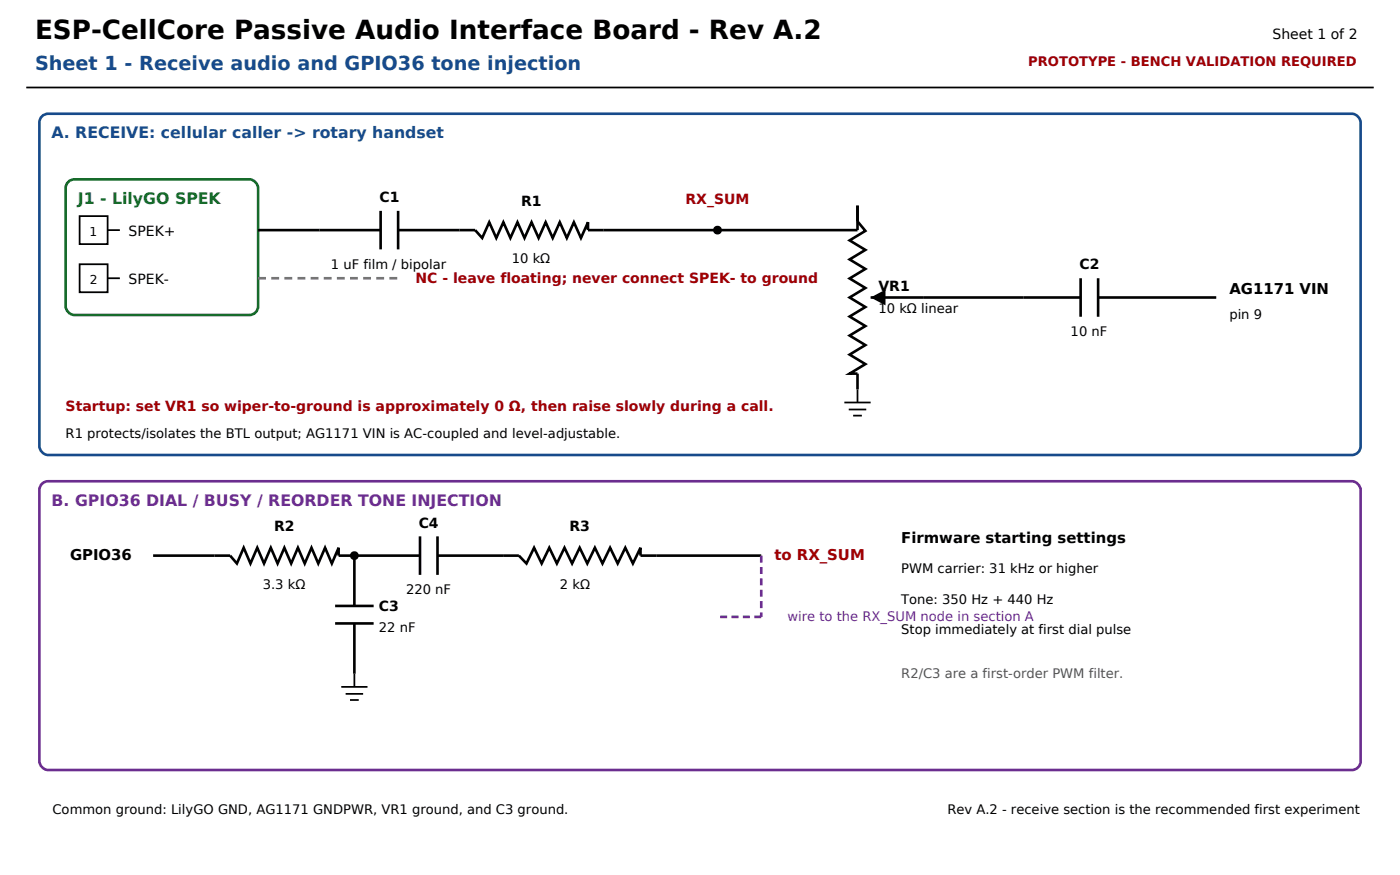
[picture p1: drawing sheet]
<svg xmlns="http://www.w3.org/2000/svg" width="296mm" height="185mm" viewBox="0 0 296 185" stroke-linecap="round" stroke-linejoin="round" font-family="sans-serif">
<defs><g id="words">
<text font-size="5.6" x="7.4" y="8.3">ESP-CellCore Passive Audio Interface Board - Rev A.2</text>
<text font-size="4.1" fill="#174a8b" x="7.4" y="14.8">Sheet 1 - Receive audio and GPIO36 tone injection</text>
<text font-size="3.3" fill="#174a8b" x="10.9" y="29.3">A. RECEIVE: cellular caller -&gt; rotary handset</text>
<text font-size="3.3" fill="#176b2b" x="16.5" y="43.2">J1 - LilyGO SPEK</text>
<text font-size="3.3" fill="#6b2d8f" x="10.9" y="107.1">B. GPIO36 DIAL / BUSY / REORDER TONE INJECTION</text>
<g font-size="3.1">
<text x="260.2" y="62.2">AG1171 VIN</text>
<text x="14.8" y="118.5">GPIO36</text>
<text x="190.8" y="114.8">Firmware starting settings</text>
</g>
<text font-size="3.1" fill="#a00000" x="163.9" y="118.5">to RX_SUM</text>
<g font-size="3">
<text x="269.3" y="8.3">Sheet 1 of 2</text>
<text x="80.3" y="42.8">C1</text>
<text x="110.3" y="43.5">R1</text>
<text x="27.2" y="50">SPEK+</text>
<text x="228.5" y="57">C2</text>
<text x="27.2" y="60.2">SPEK-</text>
<text x="185.9" y="61.7">VR1</text>
<text x="58" y="112.4">R2</text>
<text x="88.6" y="111.7">C4</text>
<text x="120.5" y="112.4">R3</text>
<text x="80.2" y="129.4">C3</text>
</g>
<g font-size="3" fill="#a00000">
<text x="145.1" y="43.2">RX_SUM</text>
<text x="88" y="59.8">NC - leave floating; never connect SPEK- to ground</text>
<text x="13.9" y="87">Startup: set VR1 so wiper-to-ground is approximately 0 Ω, then raise slowly during a call.</text>
</g>
<text font-size="2.8" fill="#a00000" x="217.7" y="14.1">PROTOTYPE - BENCH VALIDATION REQUIRED</text>
<g font-size="2.8">
<text x="70" y="56.9">1 uF film / bipolar</text>
<text x="108.3" y="55.7">10 kΩ</text>
<text x="185.9" y="66.3">10 kΩ linear</text>
<text x="226.6" y="71.1">10 nF</text>
<text x="260.2" y="67.4">pin 9</text>
<text x="13.9" y="92.6">R1 protects/isolates the BTL output; AG1171 VIN is AC-coupled and level-adjustable.</text>
<text x="55.6" y="124.6">3.3 kΩ</text>
<text x="86" y="125.8">220 nF</text>
<text x="118.5" y="124.6">2 kΩ</text>
<text x="190.8" y="121.3">PWM carrier: 31 kHz or higher</text>
<text x="190.8" y="127.8">Tone: 350 Hz + 440 Hz</text>
<text x="80.2" y="133.8">22 nF</text>
<text x="190.8" y="134.3">Stop immediately at first dial pulse</text>
<text x="11.1" y="172.2">Common ground: LilyGO GND, AG1171 GNDPWR, VR1 ground, and C3 ground.</text>
<text x="200.5" y="172.2">Rev A.2 - receive section is the recommended first experiment</text>
</g>
<text font-size="2.8" fill="#6b2d8f" x="166.7" y="131.5">wire to the RX_SUM node in section A</text>
<text font-size="2.8" fill="#555" x="190.8" y="143.5">R2/C3 are a first-order PWM filter.</text>
<g font-size="2.6">
<text x="19" y="50">1</text>
<text x="19" y="60.2">2</text>
</g>
</g></defs>
<path d="M5.6 18.5h285.2" fill="none" stroke="#000" stroke-width=".37"/>
<path d="M8.9 24.6l.8-.5h.5h275.9a1.99 1.99 0 0 1 1.9 1.8v68.6a1.85 1.85 0 0 1-1.9 1.8h-275.9a1.99 1.99 0 0 1-1.9-1.8v-68.6l.1-.5z" fill="none" stroke="#174a8b" stroke-width=".56"/>
<path d="M14.4 38.5l.9-.5h.4h37.1a1.99 1.99 0 0 1 1.8 1.8v25a1.85 1.85 0 0 1-1.8 1.9h-37.1a1.99 1.99 0 0 1-1.8-1.9v-25l.1-.5z" fill="none" stroke="#176b2b" stroke-width=".56"/>
<path d="M16.9 45.7h5.9v6h-5.9z" fill="#fff" stroke="#000" stroke-width=".37"/>
<path d="M22.8 48.7h2.6" fill="none" stroke="#000" stroke-width=".37"/>
<path d="M16.9 55.9h5.9v6h-5.9z" fill="#fff" stroke="#000" stroke-width=".37"/>
<path d="M22.8 58.9h2.6M178.7 85.2h5.6M179.7 86.7h3.7M180.6 88h1.8M181.5 82.4v2.8M72.2 145.4h5.6M73.2 146.9h3.7M74.1 148.2h1.8M75 142.6v2.8" fill="none" stroke="#000" stroke-width=".37"/>
<g fill="none" stroke="#000" stroke-width=".56">
<path d="M54.6 48.7h26M80.6 44.6v8.2M84.3 44.6v8.2M181.5 43.5v5.2h-57v-1.7l-1.5 3.4-1.5-3.4-1.5 3.4-1.5-3.4-1.5 3.4-1.5-3.4-1.5 3.4-1.5-3.4-1.5 3.4-1.5-3.4-1.5 3.4-1.5-3.4-1.5 3.4-1.4-3.4-1.5 3.4-1.5-1.7h-16.3M181.5 46.9l1.7 2-3.4 2 3.4 2-3.4 2 3.4 2-3.4 2 3.4 2.1-3.4 2 3.4 2-3.4 2 3.4 2-3.4 2 3.4 2-3.4 2.1 3.4 2-3.4 2h1.7v3.3M228.7 58.9v8.1M232.4 58.9v8.1M184.3 63h44.4M232.4 63h25M32.4 117.6h16.3l1.4 1.7 1.5-3.4 1.4 3.4 1.5-3.4 1.4 3.4 1.4-3.4 1.5 3.4 1.4-3.4 1.4 3.4 1.5-3.4 1.4 3.4 1.4-3.4 1.5 3.4 1.4-3.4 1.4 3.4 1.5-3.4v1.7h17.2M75 117.6v10.7M88.9 113.5v8.2"/>
<path d="M92.6 117.6h17.2l1.6 1.7 1.6-3.4 1.7 3.4 1.6-3.4 1.6 3.4 1.6-3.4 1.6 3.4 1.6-3.4 1.6 3.4 1.6-3.4 1.6 3.4 1.6-3.4 1.6 3.4 1.7-3.4 1.6 3.4 1.6-3.4v1.7h25.5M92.6 113.5v8.2M70.9 128.3h8.2M70.9 132h8.2M75 132v10.6"/>
</g>
<g fill="#000">
<path d="M184.3 63l3.1-1.7v3.3z"/>
<circle cx="151.9" cy="48.7" r=".93"/>
<circle cx="75" cy="117.6" r=".93"/>
</g>
<path d="M54.6 58.9h30.6" fill="none" stroke="#777" stroke-width=".56" stroke-dasharray="1.7 1.1" stroke-linecap="butt"/>
<path d="M8.9 102.4l.8-.5h.5h275.9a1.99 1.99 0 0 1 1.9 1.8v57.4a1.85 1.85 0 0 1-1.9 1.9h-275.9a1.99 1.99 0 0 1-1.9-1.9v-57.4l.1-.5z" fill="none" stroke="#6b2d8f" stroke-width=".56"/>
<path d="M161.1 117.6v13M161.1 130.6h-9.2" fill="none" stroke="#6b2d8f" stroke-width=".56" stroke-dasharray="1.5 .9" stroke-linecap="butt"/>
<g fill="#fff" stroke="#fff" stroke-width=".35">
<path d="M7.1 2.8h167.3v7.2h-167.3z"/>
<path d="M118.2 121.7h8.8v4h-8.8z"/>
<path d="M200.2 169.3h85.4v3.9h-85.4z"/>
</g>
<use href="#words"/>
</svg>
